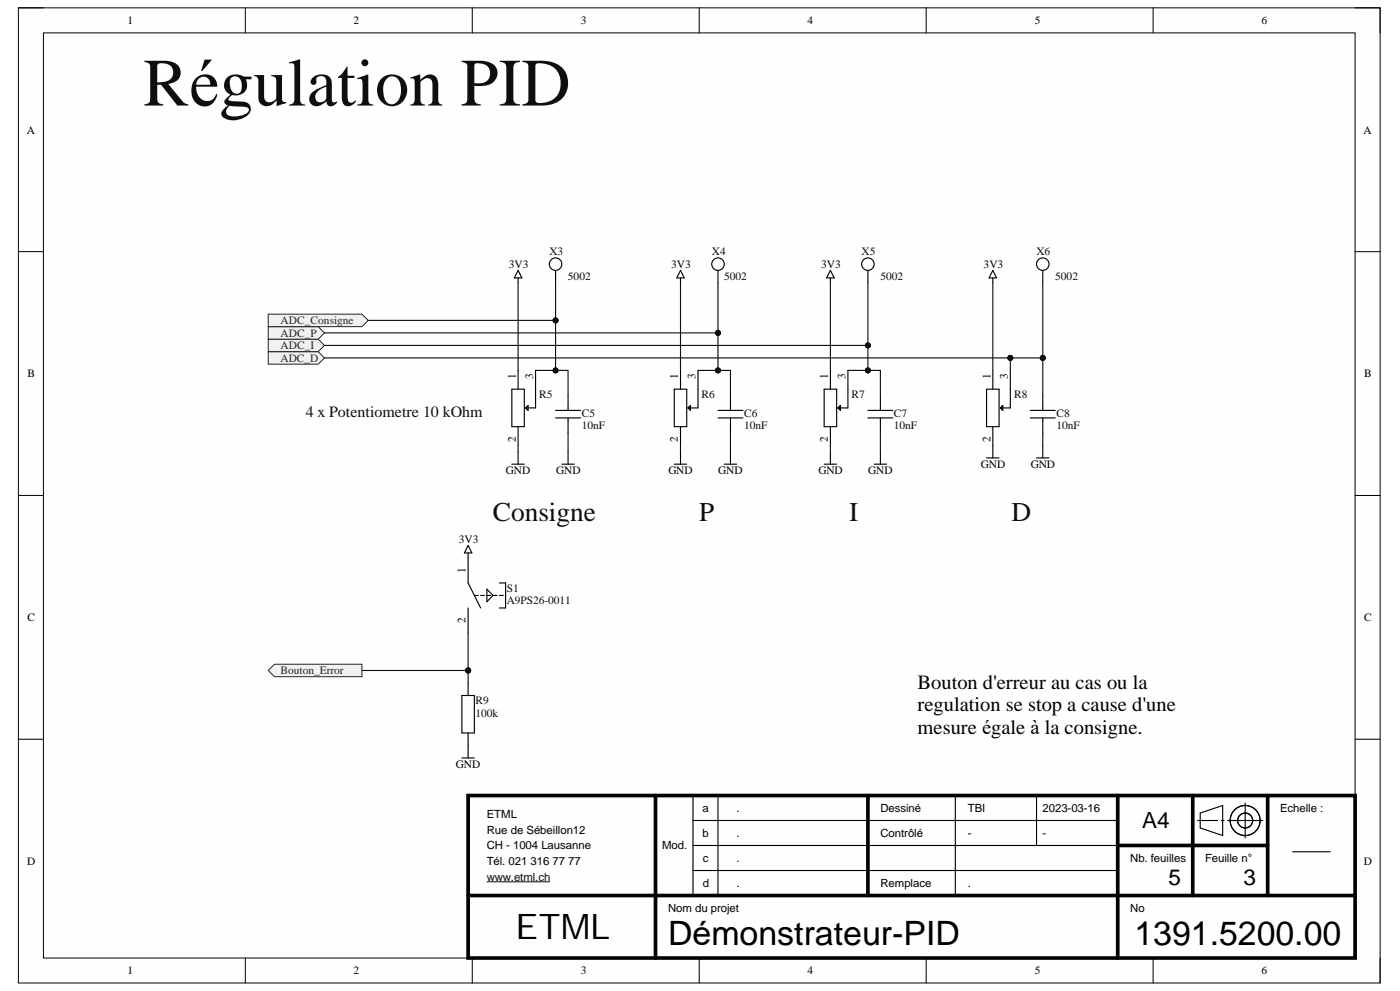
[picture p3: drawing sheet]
<svg xmlns="http://www.w3.org/2000/svg" width="420mm" height="297mm" viewBox="0 0 420 297" stroke-linecap="round" stroke-linejoin="round" font-family="sans-serif">
<defs><g id="words">
<text font-size="20.3" fill="#0e0e0e" x="43" y="31.6">Régulation PID</text>
<text font-size="10.6" x="154.5" y="281.5">ETML</text>
<g font-size="10.1">
<text x="200.3" y="283.1">Démonstrateur-PID</text>
<text x="340.2" y="283.1">1391.5200.00</text>
</g>
<g font-size="8.1" fill="#0e0e0e">
<text x="147.8" y="156.1">Consigne</text>
<text x="209.6" y="156.1">P</text>
<text x="254.6" y="156.1">I</text>
<text x="303.3" y="156.1">D</text>
</g>
<g font-size="6.7">
<text x="342.5" y="248.2">A4</text>
<text x="350.4" y="265.1">5</text>
<text x="372.9" y="265.1">3</text>
</g>
<g font-size="6.1">
<text x="275.2" y="206.4">Bouton d'erreur au cas ou la</text>
<text x="275.2" y="213.1">regulation se stop a cause d'une</text>
<text x="275.2" y="219.9">mesure égale à la consigne.</text>
</g>
<text font-size="4.7" fill="#0e0e0e" x="91.7" y="124.9">4 x Potentiometre 10 kOhm</text>
<g font-size="3.4">
<text x="38.2" y="7.2">1</text>
<text x="106" y="7.2">2</text>
<text x="174.2" y="7.2">3</text>
<text x="242.1" y="7.2">4</text>
<text x="310.3" y="7.2">5</text>
<text x="378.2" y="7.2">6</text>
<text x="8" y="40">A</text>
<text x="408.9" y="40">A</text>
<text x="152.5" y="80.3">3V3</text>
<text x="201.3" y="80.3">3V3</text>
<text x="246.2" y="80.3">3V3</text>
<text x="295" y="80.3">3V3</text>
<text x="8.2" y="113.1">B</text>
<text x="154.7" y="113.6" transform="rotate(-90 154.7 113.6)">1</text>
<text x="159.9" y="113.6" transform="rotate(-90 159.9 113.6)">3</text>
<text x="203.3" y="113.6" transform="rotate(-90 203.3 113.6)">1</text>
<text x="208.5" y="113.6" transform="rotate(-90 208.5 113.6)">3</text>
<text x="248.3" y="113.6" transform="rotate(-90 248.3 113.6)">1</text>
<text x="253.5" y="113.6" transform="rotate(-90 253.5 113.6)">3</text>
<text x="297" y="113.6" transform="rotate(-90 297 113.6)">1</text>
<text x="302.2" y="113.6" transform="rotate(-90 302.2 113.6)">3</text>
<text x="409" y="113.1">B</text>
<text x="154.7" y="132.4" transform="rotate(-90 154.7 132.4)">2</text>
<text x="203.3" y="132.4" transform="rotate(-90 203.3 132.4)">2</text>
<text x="248.3" y="132.4" transform="rotate(-90 248.3 132.4)">2</text>
<text x="297" y="132.4" transform="rotate(-90 297 132.4)">2</text>
<text x="151.7" y="142.1">GND</text>
<text x="166.8" y="142.1">GND</text>
<text x="200.4" y="142.1">GND</text>
<text x="215.4" y="142.1">GND</text>
<text x="245.4" y="142.1">GND</text>
<text x="260.4" y="142.1">GND</text>
<text x="294.1" y="140.3">GND</text>
<text x="309.1" y="140.3">GND</text>
<text x="137.6" y="162.8">3V3</text>
<text x="139.6" y="171.7" transform="rotate(-90 139.6 171.7)">1</text>
<text x="8.2" y="186.2">C</text>
<text x="139.6" y="186.8" transform="rotate(-90 139.6 186.8)">2</text>
<text x="409" y="186.2">C</text>
<text x="136.7" y="230.2">GND</text>
<text x="146" y="245.2">ETML</text>
<text x="210.6" y="243.3">a</text>
<text x="220.9" y="243.3">.</text>
<text x="264" y="243.3">Dessiné</text>
<text x="290.2" y="243.3">TBI</text>
<text x="312.6" y="243.3">2023-03-16</text>
<text x="383.8" y="243.3">Echelle :</text>
<text x="146" y="249.9">Rue de Sébeillon12</text>
<text x="210.6" y="250.8">b</text>
<text x="220.9" y="250.8">.</text>
<text x="264" y="250.8">Contrôlé</text>
<text x="290.2" y="250.8">-</text>
<text x="312.6" y="250.8">-</text>
<text x="146" y="254.5">CH - 1004 Lausanne</text>
<text x="198.6" y="254.5">Mod.</text>
<text x="8.1" y="259.2">D</text>
<text x="146" y="259.3">Tél. 021 316 77 77</text>
<text x="210.7" y="258.4">c</text>
<text x="220.9" y="258.4">.</text>
<text x="338.9" y="258.4">Nb. feuilles</text>
<text x="361.3" y="258.4">Feuille n°</text>
<text x="408.9" y="259.2">D</text>
<text x="210.7" y="265.8">d</text>
<text x="220.9" y="265.8">.</text>
<text x="264" y="265.8">Remplace</text>
<text x="290.2" y="265.8">.</text>
<text x="200.3" y="273.3">Nom du projet</text>
<text x="338.9" y="273.3">No</text>
<text x="38.2" y="292">1</text>
<text x="106" y="292">2</text>
<text x="174.2" y="292">3</text>
<text x="242.1" y="292">4</text>
<text x="310.3" y="292">5</text>
<text x="378.2" y="292">6</text>
</g>
<g font-size="3.4" fill="#0e0e0e">
<text x="164.7" y="76.6">X3</text>
<text x="213.4" y="76.6">X4</text>
<text x="258.3" y="76.6">X5</text>
<text x="310.8" y="76.6">X6</text>
<text x="170.3" y="84">5002</text>
<text x="217.2" y="84">5002</text>
<text x="264" y="84">5002</text>
<text x="316.4" y="84">5002</text>
<text x="161.7" y="119.3">R5</text>
<text x="210.4" y="119.3">R6</text>
<text x="255.4" y="119.3">R7</text>
<text x="304.1" y="119.3">R8</text>
<text x="174.5" y="124.9">C5</text>
<text x="223.2" y="124.9">C6</text>
<text x="268.1" y="124.9">C7</text>
<text x="316.8" y="124.9">C8</text>
<text x="174.5" y="128.7">10nF</text>
<text x="223.2" y="128.7">10nF</text>
<text x="268.1" y="128.7">10nF</text>
<text x="316.8" y="128.7">10nF</text>
<text x="152" y="177.4">S1</text>
<text x="152" y="181.1">A9PS26-0011</text>
<text x="142.6" y="211.1">R9</text>
<text x="142.6" y="214.9">100k</text>
<text x="146" y="263.9">www.etml.ch</text>
</g>
<g font-size="3.4" fill="#262626">
<text x="84.1" y="100.9">ADC_P</text>
<text x="84.1" y="97.2">ADC_Consigne</text>
<text x="84.1" y="104.6">ADC_I</text>
<text x="84.1" y="108.4">ADC_D</text>
<text x="84.1" y="202.1">Bouton_Error</text>
</g>
</g></defs>
<path d="M5.5 2.4h408.3v292.2h-408.3z" fill-rule="evenodd" fill="#fefefe"/>
<path d="M5.5 2.4h408.3v292.2h-408.3z" fill="none" stroke="#000" stroke-width=".3"/>
<path d="M13 9.9h393.3v277.3h-393.3z" fill-rule="evenodd" fill="#fefefe"/>
<g fill="none" stroke="#000" stroke-width=".3">
<path d="M5.5 2.4h7.5M13 9.9h393.3v277.3h-393.3zM73.6 2.4v7.4M141.6 2.4v7.4M209.7 2.4v7.5M277.7 2.4v7.5M345.8 2.4v7.5M406.3 2.4h7.5v7.5M5.5 75.4h7.5M406.3 75.4h7.5M5.5 148.5h7.5M406.3 148.5h7.5"/>
<path d="M5.5 221.6h7.5M406.3 221.6h7.5M73.6 287.2v7.4M141.6 287.2v7.4M209.7 287.2v7.4M277.7 287.2v7.4M345.8 287.2v7.4M413.8 287.2v7.4"/>
</g>
<path d="M140.4 238.5h265.9v48.7h-265.9zM196.6 238.4v48.8M260.2 238.4v30M335.2 238.4v48.8M357.7 238.5v29.9M380.1 238.5v29.9M335.2 253.4h44.9M140.4 268.4h265.9" fill="none" stroke="#000" stroke-width="1.1"/>
<g fill="none" stroke="#000" stroke-width=".34">
<path d="M207.8 238.4v30M215.3 238.4v30M286.5 238.4v30M310.8 238.4v15M207.8 245.9h127.4M207.8 253.4h127.4M359.1 245.9h6M359.9 243.7l6.7-2.3v9l-6.7-2.2zM366.3 245.9h.7M368.1 245.9h10.5M373.4 240.7v10.5M387.6 255.3h11.3"/>
<path d="M207.8 260.9h127.4"/>
<circle cx="373.4" cy="245.9" r="4.5"/>
<circle cx="373.4" cy="245.9" r="2.25"/>
</g>
<path d="M146 264.3h18.8" fill="none" stroke="#0e0e0e" stroke-width=".3"/>
<path d="M80.4 105.4h15l1.9 1.9-1.9 1.9h-15z" fill-rule="evenodd" fill="#f0f0f0"/>
<path d="M80.4 105.4h15l1.9 1.9-1.9 1.9h-15z" fill="none" stroke="#262626" stroke-width=".3"/>
<path d="M80.4 101.7h15l1.9 1.8-1.9 1.9h-15z" fill-rule="evenodd" fill="#f0f0f0"/>
<path d="M80.4 101.7h15l1.9 1.8-1.9 1.9h-15z" fill="none" stroke="#262626" stroke-width=".3"/>
<path d="M80.4 97.9h15l1.9 1.9-1.9 1.9h-15z" fill-rule="evenodd" fill="#f0f0f0"/>
<path d="M80.4 97.9h15l1.9 1.9-1.9 1.9h-15z" fill="none" stroke="#262626" stroke-width=".3"/>
<path d="M80.4 94.2h28.1l1.9 1.8-1.9 1.9h-28.1z" fill-rule="evenodd" fill="#f0f0f0"/>
<path d="M80.4 94.2h28.1l1.9 1.8-1.9 1.9h-28.1z" fill="none" stroke="#262626" stroke-width=".3"/>
<g fill="none" stroke="#000" stroke-width=".34">
<path d="M155.4 83.3v1.5M155.4 81l1.1 2.3h-2.3zM166.6 81v3.8M204.1 83.3v1.5M204.1 81l1.1 2.3h-2.3zM215.3 81v3.8M249 83.3v1.5M249 81l1.1 2.3h-2.2zM260.2 81v3.8M297.7 83.3v1.5M297.7 81l1.1 2.3h-2.2zM312.7 81v3.8"/>
<path d="M153.5 116.6h3.7v11.3h-3.7zM155.4 111v5.6M160.6 111v11.3h-3M170.3 118.5v4.5M202.2 116.6h3.7v11.3h-3.7zM204.1 111v5.6M209.3 111v11.3h-3M219 118.5v4.5M247.1 116.6h3.8v11.3h-3.8zM249 111v5.6M254.3 111v11.3h-3M264 118.5v4.5"/>
<path d="M295.8 116.6h3.8v11.3h-3.8zM297.7 111v5.6M303 111v11.3h-3M312.7 118.5v4.5M153.5 139.1h3.7M155.4 127.9v5.6M155.4 135.4v3.7M158 121.9v.7M158.4 121.5v1.5l-.8-.7zM166.6 125.3h7.5M166.6 123h7.5M168.5 139.1h3.7"/>
<path d="M170.3 125.3v4.5M170.3 135.4v3.7M202.2 139.1h3.7M204.1 127.9v5.6M204.1 135.4v3.7M206.7 121.9v.7M207 121.5v1.5l-.7-.7zM215.3 125.3h7.5M215.3 123h7.5M217.2 139.1h3.7M219 125.3v4.5M219 135.4v3.7"/>
<path d="M247.1 139.1h3.8M249 127.9v5.6M249 135.4v3.7M251.6 121.9v.7M252 121.5v1.5l-.7-.7zM260.2 125.3h7.5M260.2 123h7.5M262.1 139.1h3.8M264 125.3v4.5M264 135.4v3.7M295.8 137.3h3.8M297.7 127.9v9.4"/>
<path d="M300.3 121.9v.7M300.7 121.5v1.5l-.7-.7zM308.9 125.3h7.5M308.9 123h7.5M310.8 137.3h3.8M312.7 125.3v4.5M312.7 133.5v3.8M140.4 165.7v9l3.7 7.5M140.4 163.5l1.1 2.2h-2.3zM142.2 178.5h1.2M144.1 178.5h1.2M146 176.6l1.9 1.9-1.9 1.9z"/>
<path d="M146 178.5h1.2M147.9 178.5h1.1M149.7 174.7h1.9v7.5h-1.9M149.7 178.5h1.2M140.4 182.2v7.5M138.5 208.5h3.7v11.2h-3.7zM140.4 204.7v3.8M140.4 219.7v7.5M138.5 227.2h3.7"/>
<circle cx="166.6" cy="79.2" r="1.87"/>
<circle cx="215.3" cy="79.2" r="1.87"/>
<circle cx="260.2" cy="79.2" r="1.87"/>
<circle cx="312.7" cy="79.2" r="1.87"/>
</g>
<path d="M82.3 199.1h26.2v3.7h-26.2l-1.9-1.8z" fill-rule="evenodd" fill="#f0f0f0"/>
<path d="M82.3 199.1h26.2v3.7h-26.2l-1.9-1.8z" fill="none" stroke="#262626" stroke-width=".3"/>
<path d="M110.4 96h56.2v15h-6" fill="none" stroke="#0e0e0e" stroke-width=".34"/>
<circle cx="166.6" cy="96" r=".75" fill="#0e0e0e"/>
<circle cx="166.6" cy="96" r=".75" fill="none" stroke="#0e0e0e" stroke-width=".3"/>
<circle cx="166.6" cy="111" r=".75" fill="#0e0e0e"/>
<circle cx="166.6" cy="111" r=".75" fill="none" stroke="#0e0e0e" stroke-width=".3"/>
<path d="M97.3 99.8h118v11.2h-6" fill="none" stroke="#0e0e0e" stroke-width=".34"/>
<circle cx="215.3" cy="99.8" r=".75" fill="#0e0e0e"/>
<circle cx="215.3" cy="99.8" r=".75" fill="none" stroke="#0e0e0e" stroke-width=".3"/>
<circle cx="215.3" cy="111" r=".75" fill="#0e0e0e"/>
<circle cx="215.3" cy="111" r=".75" fill="none" stroke="#0e0e0e" stroke-width=".3"/>
<path d="M97.3 103.5h162.9v7.5h-5.9" fill="none" stroke="#0e0e0e" stroke-width=".34"/>
<circle cx="260.2" cy="103.5" r=".75" fill="#0e0e0e"/>
<circle cx="260.2" cy="103.5" r=".75" fill="none" stroke="#0e0e0e" stroke-width=".3"/>
<circle cx="260.2" cy="111" r=".75" fill="#0e0e0e"/>
<circle cx="260.2" cy="111" r=".75" fill="none" stroke="#0e0e0e" stroke-width=".3"/>
<path d="M166.6 111h3.7v7.5M170.3 129.8v5.6" fill="none" stroke="#0e0e0e" stroke-width=".34"/>
<circle cx="166.6" cy="111" r=".75" fill="#0e0e0e"/>
<circle cx="166.6" cy="111" r=".75" fill="none" stroke="#0e0e0e" stroke-width=".3"/>
<path d="M215.3 111h3.7v7.5" fill="none" stroke="#0e0e0e" stroke-width=".34"/>
<circle cx="215.3" cy="111" r=".75" fill="#0e0e0e"/>
<circle cx="215.3" cy="111" r=".75" fill="none" stroke="#0e0e0e" stroke-width=".3"/>
<path d="M260.2 111h3.8v7.5M219 129.8v5.6M264 129.8v5.6" fill="none" stroke="#0e0e0e" stroke-width=".34"/>
<circle cx="260.2" cy="111" r=".75" fill="#0e0e0e"/>
<circle cx="260.2" cy="111" r=".75" fill="none" stroke="#0e0e0e" stroke-width=".3"/>
<path d="M97.3 107.3h205.7v3.7M312.7 129.8v3.7" fill="none" stroke="#0e0e0e" stroke-width=".34"/>
<circle cx="303" cy="107.3" r=".75" fill="#0e0e0e"/>
<circle cx="303" cy="107.3" r=".75" fill="none" stroke="#0e0e0e" stroke-width=".3"/>
<path d="M303 107.3h9.7v11.2" fill="none" stroke="#0e0e0e" stroke-width=".34"/>
<circle cx="312.7" cy="107.3" r=".75" fill="#0e0e0e"/>
<circle cx="312.7" cy="107.3" r=".75" fill="none" stroke="#0e0e0e" stroke-width=".3"/>
<circle cx="303" cy="107.3" r=".75" fill="#0e0e0e"/>
<circle cx="303" cy="107.3" r=".75" fill="none" stroke="#0e0e0e" stroke-width=".3"/>
<path d="M155.4 84.8v26.2M166.6 84.8v11.2M204.1 84.8v26.2M249 84.8v26.2M297.7 84.8v26.2" fill="none" stroke="#0e0e0e" stroke-width=".34"/>
<circle cx="166.6" cy="96" r=".75" fill="#0e0e0e"/>
<circle cx="166.6" cy="96" r=".75" fill="none" stroke="#0e0e0e" stroke-width=".3"/>
<path d="M215.3 84.8v15" fill="none" stroke="#0e0e0e" stroke-width=".34"/>
<circle cx="215.3" cy="99.8" r=".75" fill="#0e0e0e"/>
<circle cx="215.3" cy="99.8" r=".75" fill="none" stroke="#0e0e0e" stroke-width=".3"/>
<path d="M260.2 84.8v18.7" fill="none" stroke="#0e0e0e" stroke-width=".34"/>
<circle cx="260.2" cy="103.5" r=".75" fill="#0e0e0e"/>
<circle cx="260.2" cy="103.5" r=".75" fill="none" stroke="#0e0e0e" stroke-width=".3"/>
<path d="M312.7 84.8v22.5" fill="none" stroke="#0e0e0e" stroke-width=".34"/>
<circle cx="312.7" cy="107.3" r=".75" fill="#0e0e0e"/>
<circle cx="312.7" cy="107.3" r=".75" fill="none" stroke="#0e0e0e" stroke-width=".3"/>
<path d="M108.5 201h31.9" fill="none" stroke="#0e0e0e" stroke-width=".34"/>
<circle cx="140.4" cy="201" r=".75" fill="#0e0e0e"/>
<circle cx="140.4" cy="201" r=".75" fill="none" stroke="#0e0e0e" stroke-width=".3"/>
<path d="M140.4 201v3.7" fill="none" stroke="#0e0e0e" stroke-width=".34"/>
<circle cx="140.4" cy="201" r=".75" fill="#0e0e0e"/>
<circle cx="140.4" cy="201" r=".75" fill="none" stroke="#0e0e0e" stroke-width=".3"/>
<path d="M140.4 189.7v11.3" fill="none" stroke="#0e0e0e" stroke-width=".34"/>
<circle cx="140.4" cy="201" r=".75" fill="#0e0e0e"/>
<circle cx="140.4" cy="201" r=".75" fill="none" stroke="#0e0e0e" stroke-width=".3"/>
<path d="M155.4 133.5v1.9M204.1 133.5v1.9M249 133.5v1.9" fill="none" stroke="#0e0e0e" stroke-width=".34"/>
<use href="#words"/>
</svg>
